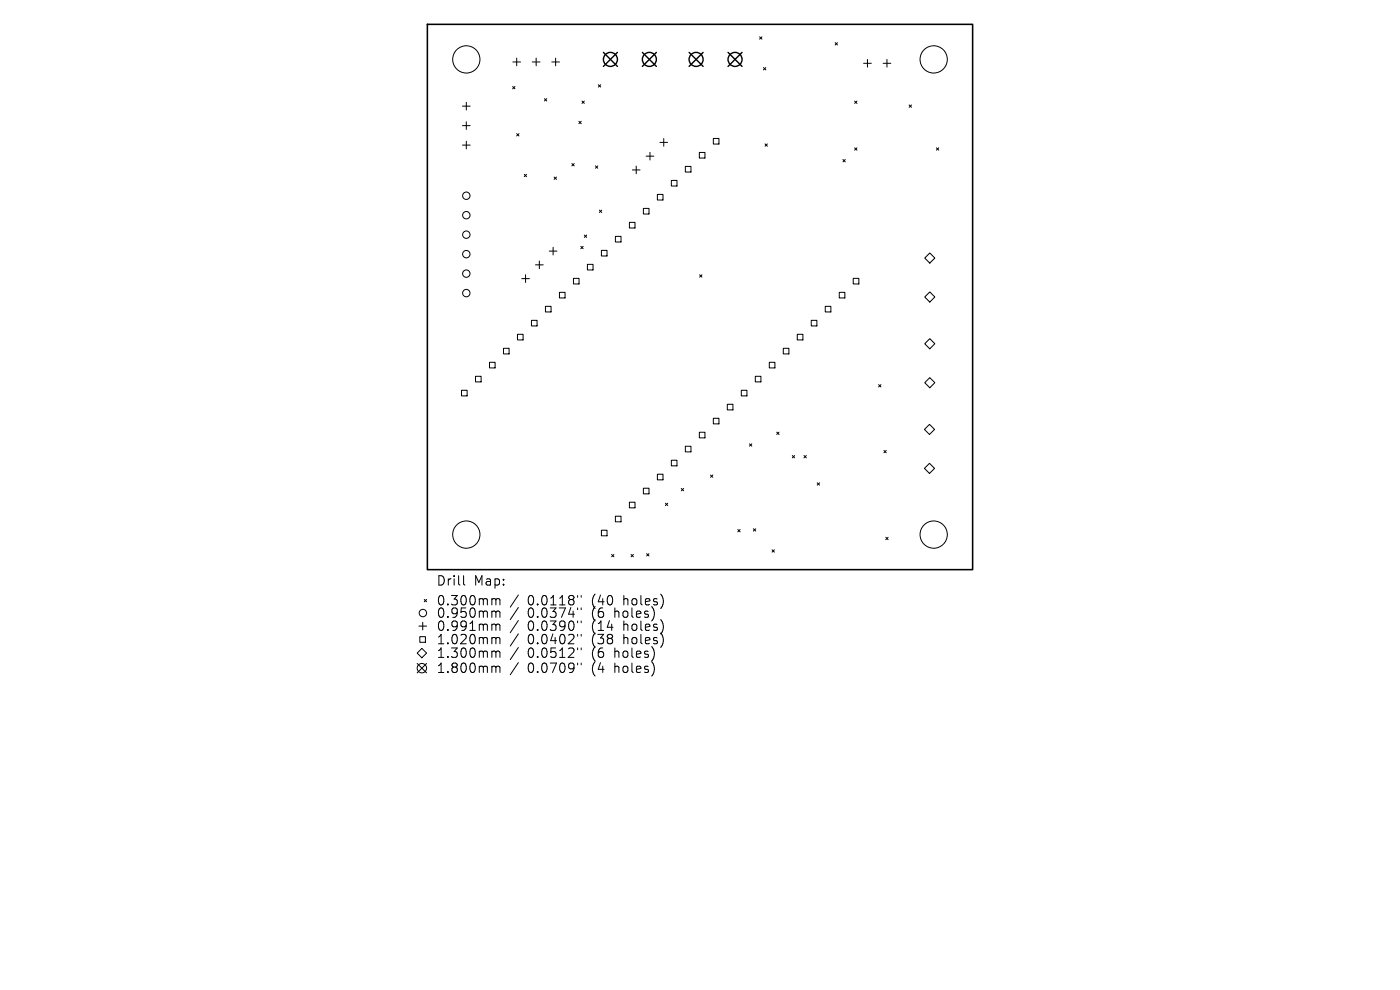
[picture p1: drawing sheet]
<svg xmlns="http://www.w3.org/2000/svg" width="297mm" height="210mm" viewBox="0 0 297 210" stroke-linecap="round" stroke-linejoin="round" font-family="sans-serif">
<defs><g id="words">
<g font-size="2.8">
<text x="92.5" y="124.5">Drill</text>
<text x="100.5" y="124.5">Map:</text>
<text x="92.5" y="128.7">0.300mm</text>
<text x="92.5" y="131.3">0.950mm</text>
<text x="111.9" y="128.7">0.0118&quot;</text>
<text x="111.9" y="131.3">0.0374&quot;</text>
<text x="125.7" y="128.7">(40</text>
<text x="125.7" y="131.3">(6</text>
<text x="130.6" y="131.3">holes)</text>
<text x="132.5" y="128.7">holes)</text>
<text x="92.5" y="134.1">0.991mm</text>
<text x="92.5" y="137">1.020mm</text>
<text x="111.9" y="134.1">0.0390&quot;</text>
<text x="111.9" y="137">0.0402&quot;</text>
<text x="125.7" y="134.1">(14</text>
<text x="125.7" y="137">(38</text>
<text x="132.5" y="134.1">holes)</text>
<text x="132.5" y="137">holes)</text>
<text x="92.5" y="139.8">1.300mm</text>
<text x="92.5" y="143">1.800mm</text>
<text x="111.9" y="139.8">0.0512&quot;</text>
<text x="111.9" y="143">0.0709&quot;</text>
<text x="125.7" y="139.8">(6</text>
<text x="125.7" y="143">(4</text>
<text x="130.6" y="139.8">holes)</text>
<text x="130.6" y="143">holes)</text>
</g>
</g></defs>
<g fill="none" stroke="#000" stroke-width=".21">
<path d="M108.7 18.4l.5 .4M108.8 13.1h1.6M109.2 18.4l-.5 .4M109.6 12.3v1.7M112.9 13.1h1.7M113.7 12.3v1.7M117.1 13.1h1.6M117.9 12.3v1.7M126.9 18l.5 .5M127.4 18l-.5 .5M161.1 7.8l.5 .5M161.6 7.8l-.5 .5"/>
<path d="M162 14.3l.5 .5M162.5 14.3l-.5 .5M177.2 9l.5 .5M177.7 9l-.5 .5M183.2 13.4h1.6M184 12.6v1.6M187.3 13.4h1.7M188.2 12.6v1.6M98.1 22.5h1.6M98.1 26.6h1.6M98.1 30.8h1.6M98.9 21.7v1.6"/>
<path d="M98.9 25.8v1.7M98.9 30v1.6M109.6 28.4l.5 .4M110.1 28.4l-.5 .4M111.2 37l.5 .5M111.7 37l-.5 .5M115.5 20.9l.5 .5M116 20.9l-.5 .5M117.6 37.6l.5 .5M118.1 37.6l-.5 .5M121.3 34.7l.5 .5M121.8 34.7l-.5 .5"/>
<path d="M122.8 25.7l.5 .5M123.3 25.7l-.5 .5M123.5 21.4l.5 .5M124 21.4l-.5 .5M126.3 35.2l.5 .5M126.8 35.2l-.5 .5M134.1 36h1.7M135 35.2v1.7M137.1 33.1h1.6M137.9 32.3v1.6M140 30.2h1.6M140.8 29.4v1.6"/>
<path d="M142.4 38.3h1.2v1.2h-1.2zM145.4 35.3h1.2v1.2h-1.2zM148.4 32.3h1.2v1.2h-1.2zM151.3 29.4h1.2v1.2h-1.2zM162.3 30.5l.5 .5M162.8 30.5l-.5 .5M178.8 33.8l.5 .5M179.3 33.8l-.5 .5M181.3 21.4l.5 .5M181.3 31.4l.5 .5M181.8 31.4l-.5 .5M181.8 21.4l-.5 .5"/>
<path d="M192.9 22.3l.5 .5M193.4 22.3l-.5 .5M198.7 31.4l.4 .5M199.1 31.4l-.4 .5M110.7 59.1h1.6M111.5 58.3v1.6M113.6 56.2h1.6M114.4 55.4v1.6M116.5 53.3h1.7M117.3 52.4v1.7M121.7 59h1.1v1.2h-1.1zM123.2 52.3l.5 .5"/>
<path d="M123.7 52.3l-.5 .5M124 49.9l.5 .5M124.5 49.9l-.5 .5M124.6 56.1h1.2v1.2h-1.2zM127.2 44.6l.4 .5M127.6 53.1h1.2v1.2h-1.2zM127.6 44.6l-.4 .5M130.6 50.1h1.1v1.2h-1.1zM133.5 47.2h1.2v1.2h-1.2zM136.5 44.2h1.2v1.2h-1.2zM139.5 41.2h1.1v1.2h-1.1zM148.4 58.3l.5 .5"/>
<path d="M148.9 58.3l-.5 .5M181 59h1.2v1.2h-1.2zM196.2 54.7l1-1 1.1 1-1.1 1.1zM100.9 79.8h1.2v1.2h-1.2zM103.8 76.9h1.2v1.1h-1.2zM106.8 73.9h1.2v1.2h-1.2zM109.8 70.9h1.2v1.2h-1.2zM112.7 68h1.2v1.1h-1.2zM115.7 65h1.2v1.2h-1.2zM118.7 62h1.2v1.2h-1.2zM160.2 79.8h1.2v1.2h-1.2zM163.2 76.9h1.2v1.1h-1.2z"/>
<path d="M166.2 73.9h1.2v1.2h-1.2zM169.1 70.9h1.2v1.2h-1.2zM172.1 68h1.2v1.1h-1.2zM175.1 65h1.2v1.2h-1.2zM178 62h1.2v1.2h-1.2zM196.2 63l1-1.1 1.1 1.1-1.1 1.1zM196.2 72.9l1-1.1 1.1 1.1-1.1 1.1zM97.9 82.8h1.2v1.2h-1.2zM142.4 97.6h1.2v1.2h-1.2zM145.4 94.7h1.2v1.2h-1.2zM148.4 91.7h1.2v1.2h-1.2zM151.3 88.7h1.2v1.2h-1.2z"/>
<path d="M154.3 85.8h1.2v1.2h-1.2zM157.3 82.8h1.2v1.2h-1.2zM159 94.2l.5 .4M159.5 94.2l-.5 .4M164.8 91.7l.5 .5M165.3 91.7l-.5 .5M168.1 96.6l.5 .5M168.6 96.6l-.5 .5M170.6 96.6l.5 .5M171.1 96.6l-.5 .5M186.4 81.6l.5 .5M186.9 81.6l-.5 .5"/>
<path d="M187.5 95.6l.5 .5M188 95.6l-.5 .5M196.2 81.2l1-1.1 1.1 1.1-1.1 1.1zM197.2 90l1.1 1.1-1.1 1.1-1.1-1.1zM197.2 98.3l1.1 1.1-1.1 1-1.1-1zM127.6 112.5h1.2v1.2h-1.2zM129.7 117.6l.5 .5M130.2 117.6l-.5 .5M130.6 109.5h1.1v1.2h-1.1zM133.5 106.5h1.2v1.2h-1.2zM133.9 117.6l.5 .5M134.4 117.6l-.5 .5"/>
<path d="M136.5 103.6h1.2v1.2h-1.2zM137.2 117.5l.5 .4M137.7 117.5l-.5 .4M139.5 100.6h1.1v1.2h-1.1zM141.2 106.7l.5 .5M141.7 106.7l-.5 .5M144.5 103.6l.5 .5M145 103.6l-.5 .5M150.7 100.8l.5 .5M151.2 100.8l-.5 .5M156.5 112.3l.5 .5M157 112.3l-.5 .5"/>
<path d="M159.8 112.2l.5 .5M160.3 112.2l-.5 .5M163.8 116.6l.5 .5M164.3 116.6l-.5 .5M173.4 102.4l.5 .5M173.9 102.4l-.5 .5M187.9 114l.5 .5M188.4 114l-.5 .5M88.5 138.5l1-1 1 1-1 1zM88.9 132.8h1.6M89.1 135.1h1.2v1.1h-1.2zM89.7 132v1.6"/>
<path d="M90 127.2l.5 .5M90.5 127.2l-.5 .5M98.3 122.1v1.7l.3 .3M104.6 127h.3l.3 .3M104.6 129.6h.3l.3 .3M104.6 132.4h.3l.3 .3M104.6 135.2h.3l.3 .3M104.6 138.1h.3l.3 .3M105.2 127.3l.3-.3 .5 .1 .1 1.2M105.2 127.3v1M105.2 129.9v1.1M105.2 132.7v1"/>
<path d="M105.2 135.5v1.1M105.2 138.4v1.1M105.2 129.9l.3-.3 .5 .1 .1 1.3M105.2 132.7l.3-.3 .5 .1 .1 1.2M105.2 135.5l.3-.3 .5 .1 .1 1.3M105.2 138.4l.3-.3 .5 .1 .1 1.3M110 126.2l-1.8 2.6M110 128.9l-1.8 2.5M110 131.6l-1.8 2.6M110 134.5l-1.8 2.5M110 137.4l-1.8 2.5M122.5 126.3v.4"/>
<path d="M122.5 129v.3M122.5 131.7v.4M122.5 134.6v.3M122.5 137.5v.3M123.3 126.3v.4M123.3 129v.3M123.3 131.7v.4M123.3 134.6v.3M123.3 137.5v.3M88.5 140.7l2 2M90.5 140.7l-2 2M104.6 141.3h.3l.3 .3"/>
<path d="M105.2 141.6v1.1M105.2 141.6l.3-.3 .5 .1 .1 1.3M110 140.6l-1.8 2.5M122.5 140.7v.3M123.3 140.7v.3"/>
<circle cx="98.9" cy="12.6" r="2.89"/>
<circle cx="198.1" cy="12.6" r="2.89"/>
<circle cx="98.9" cy="53.9" r=".78"/>
<circle cx="98.9" cy="41.5" r=".78"/>
<circle cx="98.9" cy="49.8" r=".78"/>
<circle cx="98.9" cy="45.7" r=".78"/>
<circle cx="98.9" cy="58" r=".78"/>
<circle cx="98.9" cy="62.2" r=".78"/>
<circle cx="98.9" cy="113.4" r="2.89"/>
<circle cx="198.1" cy="113.4" r="2.89"/>
<circle cx="89.7" cy="130" r=".78"/>
<circle cx="89.5" cy="141.7" r="1"/>
</g>
<path d="M90.7 5.2h115.6v115.6h-115.6z" fill="none" stroke="#000" stroke-width=".33"/>
<g fill="none" stroke="#000" stroke-width=".3">
<path d="M128 11.1l3 3M131 11.1l-3 3M136.3 11.1l2.9 3M139.2 11.1l-2.9 3M146.2 11.1l3 3M149.2 11.1l-3 3M154.5 11.1l2.9 3M157.4 11.1l-2.9 3"/>
<circle cx="129.5" cy="12.6" r="1.49"/>
<circle cx="137.8" cy="12.6" r="1.49"/>
<circle cx="147.7" cy="12.6" r="1.49"/>
<circle cx="155.9" cy="12.6" r="1.49"/>
</g>
<use href="#words"/>
</svg>
